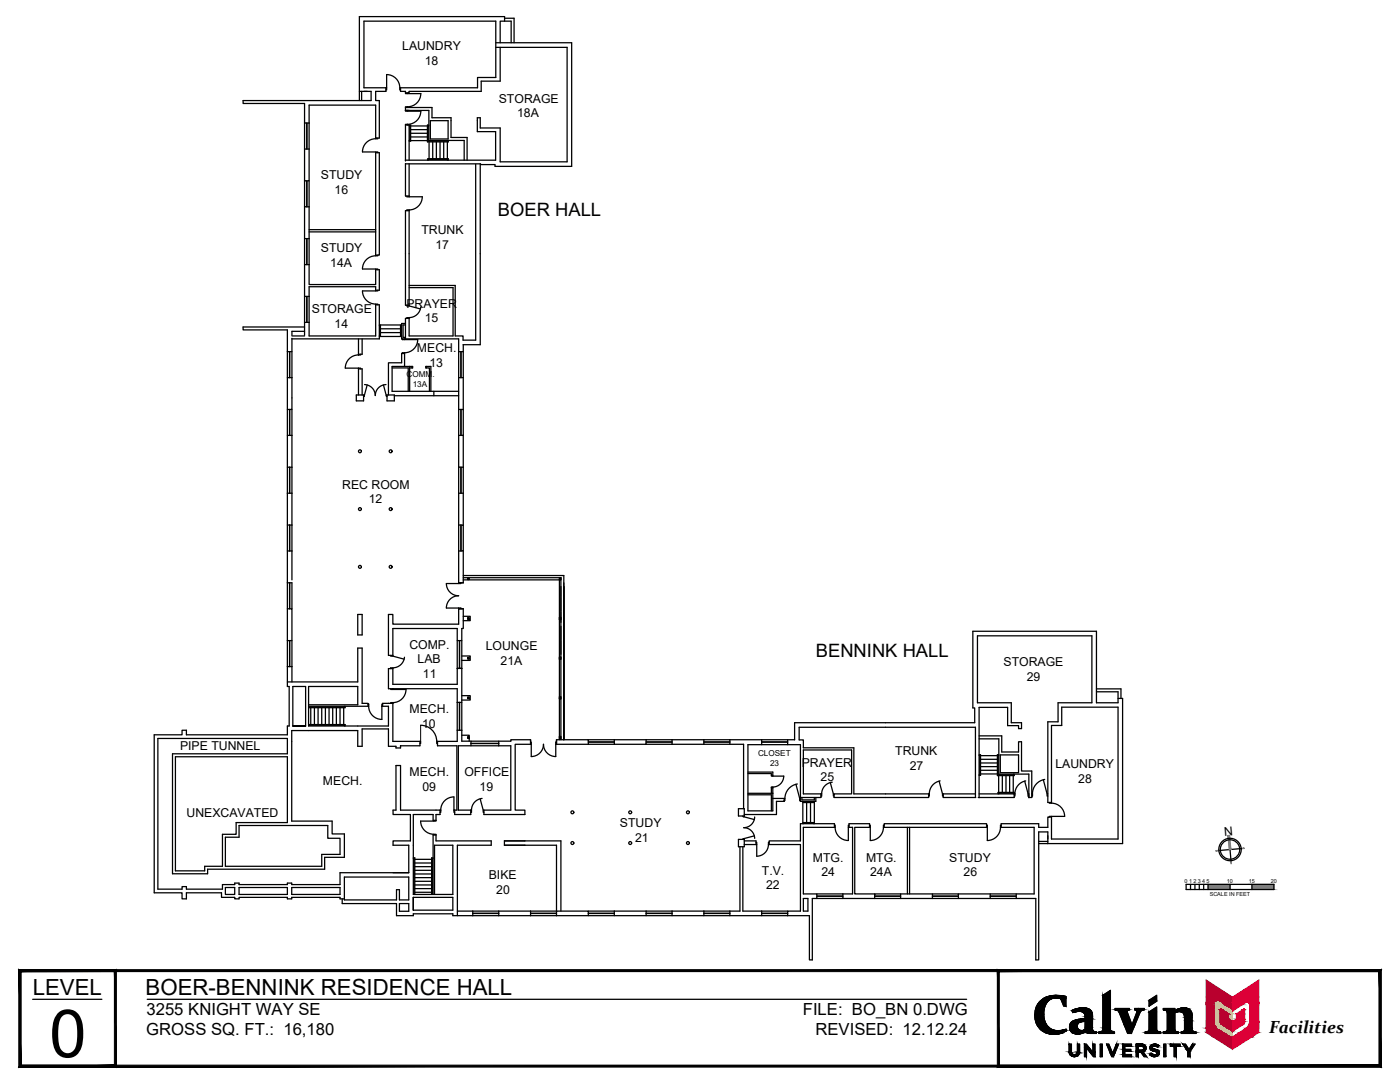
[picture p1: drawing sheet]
<svg xmlns="http://www.w3.org/2000/svg" width="279mm" height="216mm" viewBox="0 0 279 216" stroke-linecap="round" stroke-linejoin="round" font-family="sans-serif">
<defs><g id="words">
<text font-size="13.3" x="9.9" y="211">0</text>
<g font-size="4.4">
<text x="6.5" y="198.5">LEVEL</text>
<text x="29.1" y="198.5">BOER-BENNINK RESIDENCE HALL</text>
</g>
<g font-size="3.7">
<text x="99.4" y="43">BOER HALL</text>
<text x="162.8" y="131">BENNINK HALL</text>
</g>
<text font-size="3.5" x="253.3" y="206.2">Facilities</text>
<g font-size="3.3">
<text x="29.2" y="202.5">3255 KNIGHT WAY SE</text>
<text x="160.2" y="202.5">FILE: BO_BN 0.DWG</text>
<text x="29.2" y="206.6">GROSS SQ. FT.: 16,180</text>
<text x="162.8" y="206.6">REVISED: 12.12.24</text>
</g>
<g font-size="2.4">
<text x="80.3" y="10">LAUNDRY</text>
<text x="84.8" y="13">18</text>
<text x="99.5" y="20.5">STORAGE</text>
<text x="103.2" y="23.4">18A</text>
<text x="64" y="35.7">STUDY</text>
<text x="66.8" y="38.7">16</text>
<text x="84.1" y="46.7">TRUNK</text>
<text x="64" y="50.3">STUDY</text>
<text x="65.9" y="53.2">14A</text>
<text x="86.9" y="49.7">17</text>
<text x="62.3" y="62.5">STORAGE</text>
<text x="66.8" y="65.4">14</text>
<text x="81.1" y="61.4">PRAYER</text>
<text x="84.8" y="64.3">15</text>
<text x="83.2" y="70.2">MECH.</text>
<text x="85.7" y="73.2">13</text>
<text x="68.3" y="97.5">REC ROOM</text>
<text x="73.6" y="100.4">12</text>
<text x="81.7" y="129.4">COMP.</text>
<text x="96.9" y="129.8">LOUNGE</text>
<text x="83.3" y="132.3">LAB</text>
<text x="84.4" y="135.2">11</text>
<text x="99.9" y="132.7">21A</text>
<text x="200.3" y="133">STORAGE</text>
<text x="204.9" y="135.9">29</text>
<text x="81.7" y="142.2">MECH.</text>
<text x="35.9" y="149.7">PIPE TUNNEL</text>
<text x="84.2" y="145.2">10</text>
<text x="81.7" y="154.9">MECH.</text>
<text x="92.7" y="154.9">OFFICE</text>
<text x="160" y="153">PRAYER</text>
<text x="163.8" y="155.9">25</text>
<text x="178.7" y="150.7">TRUNK</text>
<text x="181.6" y="153.6">27</text>
<text x="210.6" y="153.3">LAUNDRY</text>
<text x="64.5" y="156.7">MECH.</text>
<text x="84.3" y="157.8">09</text>
<text x="95.7" y="157.8">19</text>
<text x="215.2" y="156.3">28</text>
<text x="37.2" y="163.1">UNEXCAVATED</text>
<text x="123.7" y="165.1">STUDY</text>
<text x="126.8" y="168">21</text>
<text x="244.4" y="166.8" transform="rotate(-5 244.4 166.8)">N</text>
<text x="162.2" y="171.9">MTG.</text>
<text x="172.8" y="171.9">MTG.</text>
<text x="189.5" y="171.9">STUDY</text>
<text x="97.5" y="175.4">BIKE</text>
<text x="99" y="178.3">20</text>
<text x="152.1" y="174.5">T.V.</text>
<text x="152.9" y="177.4">22</text>
<text x="163.9" y="174.9">24</text>
<text x="173.7" y="174.9">24A</text>
<text x="192.3" y="174.9">26</text>
</g>
<g font-size="1.6">
<text x="81.1" y="75.3">COMM.</text>
<text x="82.4" y="77.3">13A</text>
<text x="151.3" y="150.8">CLOSET</text>
<text x="153.7" y="152.8">23</text>
</g>
<g font-size="1.1">
<text x="236.4" y="176.3">0</text>
<text x="237.3" y="176.3">1</text>
<text x="238.2" y="176.3">2</text>
<text x="239" y="176.3">3</text>
<text x="239.9" y="176.3">4</text>
<text x="240.8" y="176.3">5</text>
<text x="241.4" y="178.9">SCALE IN FEET</text>
<text x="244.8" y="176.3">10</text>
<text x="249.2" y="176.3">15</text>
<text x="253.6" y="176.3">20</text>
</g>
</g></defs>
<!-- layer: 0 -->
<g fill="none" stroke="#000" stroke-width=".25">
<path d="M236.7 176.5h17.5v1h-17.5zM237.6 176.5v1M238.5 176.5v1M239.3 176.5v1M240.2 176.5v1M241.1 176.5v1M245.5 169.5l.2 2.2M245.5 176.5v1M247.7 169.3l-4.5 .4M249.9 176.5v1"/>
<circle cx="245.5" cy="169.5" r="2.24"/>
<circle cx="245.5" cy="169.5" r="1.94"/>
</g>
<g fill="#808080" stroke="#808080" stroke-width=".2">
<path d="M245 166.7l.3 2.8h.4zM245 166.7h.4l.3 2.8z"/>
<path d="M247.7 169.3l.6-.1zM247.7 169.4l.6-.2z"/>
<path d="M245.6 171.7l.2 .6zM245.6 171.7l.2 .6z"/>
<path d="M242.7 169.8l.5-.1zM242.7 169.7h.5z"/>
<path d="M249.9 176.5l4.3 1v-1zM249.9 176.5l4.3 1h-4.3z"/>
<path d="M241.1 176.5l4.4 1v-1zM241.1 176.5l4.4 1h-4.4z"/>
</g>
<!-- layer: A-WALL-FULL -->
<g fill="none" stroke="#000" stroke-width=".25">
<path d="M72.2 18.2v1.9M72.6 18.2h.7M77 17.5v.7h-2v1.9h.7v7.4h-.7v-6.5h-13.3v8.7M77 17.5h-4.4v-13.3h26.3v11.3h-3.6v2h-15.4M77 17.5h.2v.4h-.2M77.2 14.9a2.63 2.63 0 0 1 2.6 2.6M77.2 14.9v2.6M79.9 17.5h-.1v.4h.1M80.9 18.5v.2h.5v-.2M98.9 8.5h15.2v24.7h-15.3v-.4h-2.9M98.9 9.5h14.3v22.8h-13.4v-6.8h-4v-2h-.5v2.8h3.6v5.7h-18M99.8 8.5v-4.3h2.2v4.3"/>
<path d="M99.8 9.5v6.7h-3.8v2h-14.3v.3h-.8v-.3h-1v-.7M100.7 4.2v-.9h-29v14.9M100.7 3.6h1.9v4.9M60.8 36.1v5.2h.9M60.8 29.7v6.4h.9v-6.4M60.8 24.6v5.1M60.8 29.7h.9M61.2 24.6v5.1M61.2 36.1v5.2M61.3 24.6v5.1M61.3 36.1v5.2M61.7 36.1v16.7"/>
<path d="M71.7 20.1v-1.9h2.4v1.9h-25.6v.5h12.3v4h.9M75 27.7a2.63 2.63 0 0 0-2.7 2.6h2.7M75 30.5h.7v20.4h-.7M75 30.5v-.2h.4v.2M75 27.5v.2h.4v-.2M75 30.5v20.4M80.9 22h4.7v6h7v4M80.9 21.5v.5h.8M80.9 22v.2h.5v-.2M80.9 25h1v3.2h-.2M80.9 21.5h5.3v2h3.8v3.9h3.2v4.6M80.9 25v7.1"/>
<path d="M80.9 32.6v6.5h.8M80.9 32.7h15M81.2 39.1v.2h3.1a2.63 2.63 0 0 1-2.7 2.6M81.4 21.3h-.5v.2M81.4 24.8h-.5v.2M81.7 25.1h.1v2.9h-.1M81.7 25v7M81.7 32.7v6.6M81.9 28.1h3.4M81.9 26.6h3.4M81.9 25.1h3.4M81.9 25.9h3.4"/>
<path d="M81.9 27.3h3.4M85.3 32v-.3h4.2v.3M85.5 32v-.2h3.8v.2M85.6 25.1h-.2v3.1h3.9v-.2M85.6 25h-.3v3.3h4.2v-.3M85.6 28.3v3.4M85.9 24.1h3.5v3.6h-3.5zM86.4 28.3v3.4M87.1 28.3v3.4M87.8 28.3v3.4M88.6 28.3v3.4M89.3 28.3v3.4"/>
<path d="M94.9 32.8v35.1h-2.5v-.9h-1.6v-10h-9.1M95.8 32.7v36.1h-3.4M60.8 52.8v6.4h.9M60.8 47.6v5.2h.9M60.8 41.3v6.3M60.8 59.2v5.1M60.8 47.6h.9M61.2 47.6v5.2M61.2 59.2v5.1M61.3 47.6v5.2M61.3 59.2v5.1M61.7 52.8v4h13.3v-3"/>
<path d="M61.7 46.3h13.3M61.7 45.8h13.3M75 51a2.63 2.63 0 0 0-2.7 2.7h2.7M75 57.9v.1h.4v-.1M75 58h-2.7a2.63 2.63 0 0 0 2.7 2.7M75 53.8v-.1h.4v.1M75 50.9v.1h.4v-.1M75 57.9v-.7h-13.3v9.8h13.3v-6.2M75 53.8h.7v4.1h-.7M81.2 42v-.1h.5v19.1M81.7 57.4h8.7v9.6h-8.7v-3.6h-.5v.1M81.7 42h-.8v18.9h.8"/>
<path d="M57.4 70.2v5.2h.9M57.4 75.4v6.3M57.8 70.2v5.2M58.3 70.2v11.5h-.9v5.2h.9M58.3 67.5v2.7h-.9M58.3 67h2.5M60.8 65.2h-12.3v.6h8.9v4.4M60.8 66.1h-2.5v.8M61.7 64.3h-.9v2.6M71.5 67.6v3.2h.5v-.1M71.5 73.5v5.3M72 73.6v-.1h-.5v.1h.8v5.2"/>
<path d="M72.3 67.6v3.1h-.8M72.6 78.8v1.2h-1.5v-1.2h1.6v.3h-.1M72.8 76.7a2.19 2.19 0 0 1 2.1 2.2 2.2 2.2 0 0 1 2.1-2.2M73.3 76.8l-.6 2.1M75 60.8v-.1h.4v.1M75 60.8h.7v6.8h-17.4M75.7 64.8h4.5M75.7 67.1h4.5M75.7 65v2M75.9 65.6h4M75.9 66.4h4M75.9 64.8v2.3"/>
<path d="M76.5 76.8l.6 2.1M77.2 78.8v1.2h1.5v-1.2h-1.6v.2l.1 .1M78.3 73.4h3.2v4.7M78.7 79h12.8M79.9 64.8v2.3M80.2 65v2M80.3 67.6v.2h3.1a2.63 2.63 0 0 1-2.7 2.6M80.7 70.4v.1h-.5v1.9h-2.7v6.4M80.7 67.6v.2M80.7 70.5v2.6M80.7 70.4h-.4v.1M80.9 64.5h-.7v3.1h11.3v19.3"/>
<path d="M80.9 64.8h-.5v2.5h.5M81.2 60.9v.1h.5M81.7 63.5h-.8v4.1M81.7 61l2.2 .6M81.8 73.1v5M81.8 73.4h.4M82.2 73.1h.1v.3h-.1zM82.2 73.1h-3.9v5h13.2M84 61.3a2.33 2.33 0 0 1-2.4 2.1M85 73.1h.1v.3h-.1zM85.1 73.4h.6v4.7M85.1 73.1h.9v5"/>
<path d="M86.6 78.1v.9M91.5 70.2h1M92 70.2v5.2M92.5 68.8v6.6h-1M92.5 75.4v6.3M57.4 86.9v6.3h.9M57.4 93.2v11.6M57.4 98.4h.9M57.8 81.7v5.2M57.8 93.2v5.2M58.3 81.7v34M91.5 86.9v6.3h1"/>
<path d="M91.5 81.7h1v5.2h-1M91.5 93.2v23.1M91.5 98.4h1M92 81.7v5.2M92 93.2v5.2M92.5 86.9v17.9M57.4 116.3v11.5M57.4 116.3h.9v5.2M57.4 109.9v6.4M57.8 104.8v5.1M57.8 116.3v5.2M58.3 104.8h-.9v5.1h.9"/>
<path d="M89.1 116.4a2.43 2.43 0 0 0 2.4 2.5 2.45 2.45 0 0 0-2.4 2.4M89.1 116.4h2.4M91.5 104.8h1v5.1h-1M91.5 116.3v.1h.5v-.1M92 104.8v5.1M92.5 114.8h20v32.8v-30.6M92.5 109.9v6.4h-1M92.5 115.3h19.4v32.3M92.5 115.7h19.1M93.3 115.3h.3v.3h-.3zM93.3 115.4h.3v.2h-.3zM111.6 115.3h.3v.4h-.3z"/>
<path d="M111.6 115.7v31.9M111.7 115.3h.2v.4h-.2zM112.5 116.3v31.3M57.4 127.8v9.2h.3v7.9h-.3v1.7h-20.2v-.9h-.9v.9h-5.5v31.5h5.5v1.3h.9v-1.3h7v1h2.6v.3h.9v-.3h9.7v.3h.8v-.3h9.7v.3h.8M57.4 136.1h14v-6.8h.9v11h1.1v.6h.2v-.4h-.2M57.4 121.5h.9v6.3h-.9M57.4 133h.9M57.8 127.8v5.2M58.3 127.8v8.3M71.4 122.6h.9v4.1h-.9zM78 133.4v-.1h.4v.1M78 130.8v.1h.4v-.1"/>
<path d="M78 137.4v.2h.4v-.2v.2M78.4 133.4h-.9v4h13.7v10.5h-3.9M78.4 130.9l2.3 .6M80.7 131.1a2.33 2.33 0 0 1-2.3 2.2M89.1 121.3h2.9v.2M91.2 127.8v5.6h1h-1v3.1h-12.8v-3.1M91.5 121.3v.2h1M91.7 127.8v5.6M92.2 127.8v17.9M92.2 138.8h1.6v.9h-1.6M92.2 130.9h1.6v.9h-1.6M92.5 121.5h-1v3h-13.1v-1.9h-.9v8.2h.9"/>
<path d="M92.5 121.5v3.9h-.3v2.4h-1v-2.4h-12.8v5.4M92.5 123h1.3v.8h-1.3M93.3 139.1h.3v.3h-.3zM93.3 131.2h.3v.3h-.3zM93.3 123.3h.3v.3h-.3zM93.3 123.3h.3v.2h-.3zM111.6 131.1h.3v.5h-.3zM111.6 123.2h.3v.4h-.3zM111.6 139h.3v.5h-.3zM111.7 131.1h.2v.4h-.2zM111.7 123.2h.2v.4h-.2zM111.7 139h.2v.4h-.2z"/>
<path d="M218.8 138h4.3v2.2h-4.3v-14.2h-24.6v15.3h.3v2.9h-35.9v3.4M218.8 137.5h4.9v1.9M223.1 139.4h.9v28.9h-16.7M35 151h22.4v13.1h-10.3v2.4h-2.7v6.4h-3.5v.9h-5.9zM58.4 144.9h2.6h-2.6M58.4 144.9v-7.9h2.6v7.9M61.6 144.7h7.1v.2M61.6 140.6h9.8v-3.6h-9.8v7.9h15.9v-4h-1.3M61.6 140.9h11.8M61.6 144.6h7.3v.3M62 141.2v3.4M62.7 141.2v3.4"/>
<path d="M63.5 141.2v3.4M64.2 141.2v3.4M64.9 141.2v3.4M65.7 141.2v3.4M66.4 141.2v3.4M67.1 141.2v3.4M67.9 141.2v3.4M68.6 141.2v3.4M68.7 140.9v.2h-7.1M68.9 140.9v.3h-7.3M73.6 140.9a2.63 2.63 0 0 0 2.6 2.7v-2.7M76.4 140.5h-.2v.4"/>
<path d="M78 140.3v-.1h.4v7.7h5.4M78.4 140.3h-2v.6M83.8 147.9v.9h-3.9v.4h-.9v-.3h-1.5v-3.5h-5.2v3.5h-.9v-3.1h-13.2v18h8.1v2.6h2.4v4.7h-3.9v2.3h-23.4v.9h-7v-23.9h23v-3h-25.9v30h4.8v-.5h.9v.5h7.2v-.9h2.4v-.3h.9v.3h9.7v-.3h.8v.3h9.7v-2.4h13.7v-5.4h-3.2v-.9h3.5v-5.3h-3.5v-.9h.6v-8.9h.9v8.9h8.1a2.61 2.61 0 0 1 2.6-2.6v2.6h.6v-12.8h-3.9v-.9M83.8 147.9h.1v.5h-.1M83.9 144.7a3.2 3.2 0 0 1 3.3 3.2M87.3 147.9h-.1v.5h.1M91.2 145.7h1M91.2 140.2h1M91.7 140.2v5.5M92.2 146.7h1.4v1.2M92.2 145.7v2.2h1.8M93.3 147h.3v.3h-.3z"/>
<path d="M94 148.8v-.9h5.5v.9M94 148.3h5.5M94 148.4h5.5M95.8 159.4l.6 2.2M96.2 159.3a2.33 2.33 0 0 0-2.1 2.3M99.5 147.9h2.4v-.3h4v.9M105.9 148.5h-3.1v13.1h2v.9h-8.2v-.9M105.9 148.1h.1v.4h-.1M105.9 147.6v.9M110.9 148.5h11.7M111.1 147.6v.9v-.9h6.3v.9M111.1 148.1h-.2v2.9a2.43 2.43 0 0 1-2.4-2.5 2.45 2.45 0 0 1-2.5 2.5v-2.5"/>
<path d="M111.6 147.4v-.5h.3v.5M111.7 147h.2v.4h-.2zM117.4 147.6h41.2M117.4 148h5.2M117.4 148.1h5.2M122.6 147.6v.9h6.3v-.9M128.9 148.5h19.5v12.9M128.9 148h5.2M128.9 148.1h5.2M134.1 147.6v.9M140.5 148h5.2M140.5 148.1h5.2"/>
<path d="M140.5 147.6v.9M145.7 147.6v.9M149.3 154.1h4.9v.8M149.3 154.4h4.6v.3M149.3 158.6h4.6v3.2M149.3 158.3h4.9M152 148h5.2M152 148.1h5.2M152 147.6v1M153.9 157.2h.3M154.2 154.9h2.2a2.19 2.19 0 0 1-2.2 2.1M154.2 154.7h-.3v.2h.3"/>
<path d="M154.2 157.1v4.7h-4.9v-13.2h10.4v11.3h3.1v-.8M154.2 159.3h2.3M154.2 157.1h-.3v1.2M156.5 159.8h.1v-.5h-.1v.6h-1.5v2.6h-6.5M157.2 147.6v1M158.8 156.5l.8 2.8M159.1 156.4a2.95 2.95 0 0 0-2.5 2.9M159.7 159.3h-.1v.5h.1M160 159.1v.5h2.5v-.5M160.2 159.9v4.5M160.4 159.9h2M162.5 159.9v4.5"/>
<path d="M163.8 158.4v.7h-4.1M164 158.4h-3.7v-8.8h9.7v8.8h-3.5v.7h18.8v-.7M164 158.4v.4h-.2M165.7 156.1l.6 2.3M166.1 156.1a2.33 2.33 0 0 0-2.1 2.3M166.5 158.4h-.2v.4h.2M185.3 158.4h-14.9v-9.2h-10.1v-1.6h-.8v-2.5h35.2v14M185.3 158.4h.2M185.5 158.4v.4h-.2M187.4 155.9l.7 2.5M187.6 155.8a2.63 2.63 0 0 0-2.1 2.6M188.2 158.4h-.1v.4h.1"/>
<path d="M188.2 158.4h6.5M188.2 158.4v.7h6.5M195.4 158.4h7.2M195.4 146.8h4.5v3.3h3.4v-2.1h.6v5.8h2v5.3h-.6M195.4 159.2v-18.1h5.7v3.7h2.2v.6h.6v-1.2h-2.1v-4h-6.7v-13.3h22.8v13.3h-6.7v3.8h-2.1v16.1h.7M195.4 147.4h3.9v7.1h6v4.7M195.4 150.7h.1v3.9h-.1M195.4 150.6h.3v4.1h-.3M195.7 154.4h3.4M195.7 151.5h3.4M195.7 150.8h3.4M195.7 153.7h3.4"/>
<path d="M195.7 153h3.4M195.7 152.2h3.4M199.2 158.4v-.3h3.2v1h-7.2M199.3 154.8v3.3M199.3 150.6h-.2v4.2h3.3v-.3M199.3 150.7h-.1v3.9h3.1v-.1M199.3 158.4v-.1h3v.1M199.6 150.6h3.7v3.6h-3.7zM200 154.8v3.3M200.8 154.8v3.3M201.5 154.8v3.3M202.2 154.8v3.3"/>
<path d="M202.6 158.4v.4h-.2M204.5 155.9l.7 2.5M204.7 155.8a2.63 2.63 0 0 0-2.2 2.6M205.2 158.4v.4h.1M205.2 158.4h.1M205.9 158.4h.2M206.1 158.4v.4h-.2M208.2 155.6l.8 2.8h.1M208.5 155.5a2.92 2.92 0 0 0-2.5 2.9M209 158.4v.4h.1M45 177.1h1.8v1.4h-1.8zM45 167.1h2.7v-2.4h17.7v2.6h2.5v3.2h-3.7v2.4h-19.2z"/>
<path d="M47.7 177.1h9.7v1.4h-9.7zM58.2 177.1h9.7v1.4h-9.7zM68.3 179.4v.9h10.8v2.4h3.4v-.4h7.9v.4h20.7M68.7 175h12.9v4.6h-1.9v-2.1h-.6v2.1h-10.4zM82.5 171.3h.1v7.2M82.5 179.1h7.9v2.5h-7.9M82.5 171.2h.3v7.3M82.8 172.2h3.3M82.8 171.5h3.3M82.8 172.9h3.3M82.8 173.7h3.3M82.8 174.4h3.3"/>
<path d="M82.8 175.1h3.3M82.8 175.9h3.3M82.8 176.6h3.3M82.8 177.3h3.3M82.8 178h3.3M86.4 171.2h-.3v7.3M86.4 171.3h-.1v7.2M86.6 163.7v.1h.4v-.1M86.6 163.8h-2.7a2.63 2.63 0 0 0 2.7 2.7M86.6 166.6v-.1h.4v.1M87 163.7h-.6v-1.2h-3.9v16h7.9v-9.8h-3.7v9.8M87 166.6v1.2h11v.9h-6.7v14"/>
<path d="M87 166.6h-.6v11.9M87.8 161.6h.2v.5h-.2zM87.8 162.1v.4h-.8v1.2M93.9 161.6h.2v.5h-.2M93.9 161.6v.9h-3.2v-.9h-.1v.5h.1M93.9 161.6h-2.4v-12.8h10.4v12.8h-5.3M96.6 161.6h-.2v.5h.2M147.4 161.4h1.1v1.4h-1.1zM147.7 169v12.8h-30.3M148.3 167.5l.1-.2 .1 .1v1.6h-1.1v-1.5h1.1M148.3 162.8l.1 .2 .1-.2M148.3 169v12.8h8.9"/>
<path d="M148.4 163l2.1 .5M148.5 167.8h2.4v.7M148.5 168.5h2.5M150.5 166.8l-2.1 .5M150.6 163a2.19 2.19 0 0 1-2.2 2.2 2.19 2.19 0 0 1 2.2 2.1M150.9 168.1h.1v2.7a2.33 2.33 0 0 0 2.4-2.3M153.5 168.1h-.1v.4h.1M160.2 164.1h2.3M160.2 160.1h2.3M160.3 179.3h.9v2.5h-.9zM160.4 164.4h2M161 160.1v4"/>
<path d="M161.8 160.1v4M163 179.3h5.2M163 178.8h5.2M166.5 165.1h-6.2v13.3h2.7v.9h-.9v12.2h-.6v-8.8h-4.3M166.5 165.1v-.7h-6.8v3.4h-6.2v.7h6.2v13.3h-2.5v.9M166.5 164.6h.2v.5h-.2M166.7 165.1a2.63 2.63 0 0 0 2.6 2.6v-2.6M168.2 178.4v.9h6.4M169.4 164.6h-.1v.5h.1M169.4 165.1h.7v13.3h-7.1M169.4 165.1v-.7h4.1v.7M173.5 165.1h-2.9v13.3h4"/>
<path d="M173.5 164.6h.2v.5h-.2M174.6 179.3v-.9h5.1v.9M174.6 179.3h28.2M174.6 178.8h5.1M176.3 165.1a2.63 2.63 0 0 1-2.6 2.6v-2.6M176.5 165.1v-.7h20.4v.7M176.5 164.6h-.2v.5h.2M176.5 165.1h20.4M179.7 178.4h6.4M181.1 165.1v13.3M181.5 165.1v13.3M186.1 179.3v-.9h5.2v.9"/>
<path d="M186.1 178.8h5.2M196.9 164.6h.1v.5h-.1M197.6 178.8h5.2M197.6 178.4v.9M199.7 165.1a2.63 2.63 0 0 1-2.7 2.6v-2.6M199.8 164.6h-.1v.5h.1M199.8 165.1h6.6v13.3h-15.1M207.3 167.9h1.8M209.1 168.3v-2.3h-1.8v25.5h-.6v-12.2h-3.9v-.9M209.4 163v-.1h.4v.1M209.4 160.1v.2h.4v-.2M209.8 160.3a2.63 2.63 0 0 1 2.7 2.6h-2.7"/>
<path d="M209.8 163h-.7v2.1h-1.8v-.7h-7.5v.7M209.8 160.1v-15.3h2.1v-3.7h11.2v26.3h-13.3v-4.4M79.7 180.3h1.9v1.5h-1.9zM82.5 181.6v-2.5v2.5M91.3 181.8h19.8v-13.1h-10.4v-.9h11.2v14M94.4 182.2h5.1M94.4 181.8v.9M99.5 181.8v.9M105.9 182.2h5.2M105.9 181.8v.9M111.1 182.7h11.5M111.1 182.7v-.9h6.3v.9"/>
<path d="M117.4 182.2h5.2M122.6 181.8v.9h6.3v-.9M128.9 182.7h5.2M128.9 182.2h5.2M134.1 181.8v.9h6.4M140.5 181.8v.9h5.2v-.9M140.5 182.2h5.2M145.7 182.7h6.3M152 181.8v.9h5.2M152 182.2h5.2"/>
<circle cx="71.8" cy="90" r=".29"/>
<circle cx="78" cy="90" r=".29"/>
<circle cx="71.8" cy="101.6" r=".29"/>
<circle cx="71.8" cy="113.1" r=".29"/>
<circle cx="78" cy="101.6" r=".29"/>
<circle cx="78" cy="113.1" r=".29"/>
<circle cx="114.2" cy="162.1" r=".29"/>
<circle cx="114.2" cy="168.2" r=".29"/>
<circle cx="125.8" cy="162.1" r=".29"/>
<circle cx="125.8" cy="168.2" r=".29"/>
<circle cx="137.3" cy="168.2" r=".29"/>
<circle cx="137.3" cy="162.1" r=".29"/>
</g>
<!-- layer: I-FLOR-IDEN -->
<path d="M83.9 144.7v3.2" fill="none" stroke="#000" stroke-width=".2"/>
<!-- layer: A-TITLE -->
<path d="M81.4 18.7h2.6a2.63 2.63 0 0 1-2.7 2.6M81.4 21.3v.2M81.4 24.8v.2M81.4 22.2h2.6M84 22.2a2.63 2.63 0 0 1-2.7 2.6M71.5 70.7v.1a2.63 2.63 0 0 0-2.6 2.7h2.6M78.4 137.6h2.6a2.63 2.63 0 0 1-2.6 2.6v.1" fill="none" stroke="#000" stroke-width=".25"/>
<!-- layer: A-TITL -->
<g fill="#000" stroke="#000" stroke-width=".2">
<path d="M210.5 198.6h.3zM220.1 198.6l1.5-1v1zM229.3 199.6h1.5v.2zM229.3 199.6l1.5-1v1zM210 206.4h.8zM212.5 205.5h.3zM214.1 202h.2zM214.2 210.8h.5zM214.8 210.4h.5zM214.9 206.3h.5zM216 201.9h1.9zM216 201.1h.4z"/>
<path d="M216.7 206h2.1zM220 205.7h1.7zM220.1 205.6h1.5zM229.2 205.8h1.7zM229.2 205.7h1.7zM230.3 208.4h.4zM230.8 210h.5zM229.3 201.9l1.5-1v1zM234.5 201.7h3.1zM236.2 201.1h.3z"/>
<path d="M207.5 199.9l1.5 .1 .1-.1zM207.5 199.9l1.5 .1h-1.6z"/>
<path d="M207.6 199.8h1.5zM207.5 199.9h1.6z"/>
<path d="M207.7 199.7l1.4 .1 .2-.1zM207.7 199.7l1.4 .1h-1.5z"/>
<path d="M207.8 199.6h1.5zM207.7 199.7h1.6z"/>
<path d="M208 199.5l1.3 .1 .2-.1zM207.8 199.6l.2-.1 1.3 .1z"/>
<path d="M208 199.4h1.6zM208 199.5h1.5z"/>
<path d="M208.1 199.3h1.7zM208 199.4h1.6z"/>
<path d="M208.3 199.2l1.5 .1 .2-.1zM208.1 199.3l.2-.1 1.5 .1z"/>
<path d="M208.3 199.2h1.8zM208.3 199.2h1.7z"/>
<path d="M208.4 199.2h1.9zM208.3 199.2h1.8z"/>
<path d="M208.5 199.1h2zM208.4 199.2h1.9z"/>
<path d="M208.5 199.1h2.3zM208.5 199.1h2.3z"/>
<path d="M208.5 199.1h2.3zM208.5 199.1h2z"/>
<path d="M210.8 199.1h1.9zM210.8 199.1h1.9z"/>
<path d="M210.5 198.6h.8zM210.2 198.6h1.1z"/>
<path d="M210.2 198.6h1.1zM210.2 198.6h1.1z"/>
<path d="M210.2 198.6l1.5 .1zM210 198.7h1.7z"/>
<path d="M210 198.7h1.8zM209.9 198.7h1.9z"/>
<path d="M209.9 198.7h2.3zM209.6 198.7h2.6z"/>
<path d="M209.6 198.7l2.8 .1zM209.5 198.8h2.9z"/>
<path d="M209.5 198.8h3.2zM209.2 198.8h3.5z"/>
<path d="M209.2 198.8l3.5 .1zM209.1 198.9h3.6z"/>
<path d="M209.1 198.9h3.6zM209.1 198.9h3.6z"/>
<path d="M209.1 198.9l3.6 .1zM208.8 199h3.9z"/>
<path d="M208.8 199l3.9 .1v-.1zM208.6 199.1l.2-.1 3.9 .1z"/>
<path d="M208.6 199.1h4.1zM208.5 199.1h4.2z"/>
<path d="M210.8 199.1l1.9 .1zM210.8 199.1l1.9 .1z"/>
<path d="M211.1 199.2h1.6zM211.1 199.2h1.6z"/>
<path d="M211.4 199.2l1.3 .1zM211.4 199.2l1.3 .1z"/>
<path d="M211.7 199.3l1 1.5v-1.5zM211.7 199.3l1 1.5h-.4z"/>
<path d="M220.1 198.6l1.5 6.3v-6.3zM220.1 198.6l1.5 6.3h-1.5z"/>
<path d="M229.3 199.6v.2h1.5zM229.3 199.8h1.5l-1.5 1z"/>
<path d="M3.8 212.9l271.4-.4h-271zM3.8 212.9l271.4-.4 .4 .4zM275.2 193.9v18.6l.4 .4zM275.2 193.9l.4-.4v19.4zM4.2 193.9h271l.4-.4zM3.8 193.5h271.8l-271.4 .4zM3.8 193.5l.4 19v-18.6zM3.8 193.5l.4 19-.4 .4z"/>
<path d="M3.8 212.9l19-.4h-18.6zM3.8 212.9l19-.4 .4 .4zM22.8 193.9v18.6l.4 .4zM22.8 193.9l.4-.4v19.4zM4.2 193.9h18.6l.4-.4zM3.8 193.5h19.4l-19 .4zM3.8 193.5l.4 19v-18.6zM3.8 193.5l.4 19-.4 .4z"/>
<path d="M199.4 212.5l-.4 .4 76.2-.4zM199 212.9l76.2-.4 .4 .4zM275.2 193.9v18.6l.4 .4zM275.2 193.9l.4-.4v19.4zM199.4 193.9h75.8l.4-.4zM199 193.5h76.6l-76.2 .4zM199 193.5l.4 19v-18.6zM199 193.5l.4 19-.4 .4z"/>
<path d="M206.6 201.9l1.7 .2v-.2zM206.6 201.9l1.7 .2h-1.7z"/>
<path d="M206.6 202.1l1.7 .2v-.2zM206.6 202.1l1.7 .2h-1.8z"/>
<path d="M206.5 202.3l1.8 .2v-.2zM206.5 202.3l1.8 .2h-1.8z"/>
<path d="M206.5 202.5l1.8 .1v-.1zM206.5 202.5l1.8 .1h-1.8z"/>
<path d="M206.5 202.6l1.8 .3v-.3zM206.5 202.6l1.8 .3h-1.8z"/>
<path d="M206.5 202.9l1.9 .1-.1-.1zM206.5 202.9l1.9 .1h-1.9z"/>
<path d="M206.6 201.7l1.7 .2v-.2zM206.6 201.7l1.7 .2h-1.7z"/>
<path d="M206.5 203l1.9 .2v-.2zM206.5 203l1.9 .2h-1.8z"/>
<path d="M206.6 201.5l1.7 .2 .1-.2zM206.6 201.5l1.7 .2h-1.7z"/>
<path d="M206.7 201.4h1.7zM206.7 201.4l1.7 .1z"/>
<path d="M206.6 203.2l1.8 .2v-.2zM206.6 203.2l1.8 .2h-1.8z"/>
<path d="M206.6 203.4l1.9 .2-.1-.2zM206.6 203.4l1.9 .2h-1.8z"/>
<path d="M206.7 201.2l1.7 .2v-.2zM206.7 201.2l1.7 .2h-1.7z"/>
<path d="M206.8 201.1h1.6zM206.8 201.1l1.6 .1z"/>
<path d="M206.7 203.6l1.8 .2v-.2zM206.7 203.6l1.8 .2h-1.8z"/>
<path d="M206.8 200.9l1.6 .2 .1-.2zM206.8 200.9l1.6 .2h-1.6z"/>
<path d="M206.7 203.8l1.9 .1-.1-.1zM206.7 203.8l1.9 .1h-1.9z"/>
<path d="M206.9 200.8l1.6 .1v-.1zM206.9 200.8l1.6 .1h-1.7z"/>
<path d="M206.7 203.9l2 .2-.1-.2zM206.7 203.9l2 .2h-1.9z"/>
<path d="M207 200.6l1.5 .2 .1-.2zM207 200.6l1.5 .2h-1.6z"/>
<path d="M207 200.5h1.7zM207 200.5l1.6 .1z"/>
<path d="M206.8 204.1l1.9 .1zM206.8 204.1l1.9 .1z"/>
<path d="M206.8 204.2l2 .1-.1-.1zM206.8 204.2l2 .1h-1.9z"/>
<path d="M207.2 200.3l1.5 .2 .1-.2zM207.2 200.3l1.5 .2h-1.7z"/>
<path d="M206.9 204.3l2 .2-.1-.2zM206.9 204.3l2 .2h-1.9z"/>
<path d="M207.2 200.3h1.6zM207.2 200.3h1.6z"/>
<path d="M207 204.5l1.9 .1zM207 204.5l1.9 .1z"/>
<path d="M207 204.6l2.1 .2-.2-.2zM207 204.6l2.1 .2h-2z"/>
<path d="M207.3 200.1l1.5 .2 .1-.2zM207.3 200.1l1.5 .2h-1.6z"/>
<path d="M207.4 200h1.6zM207.4 200l1.5 .1z"/>
<path d="M207.1 204.8h2zM207.1 204.8h2z"/>
<path d="M207.1 204.8l2.2 .2-.2-.2zM207.1 204.8l2.2 .2h-2z"/>
<path d="M207.3 205l2.1 .1zM207.3 205l2.1 .1z"/>
<path d="M207.4 205.1l2.1 .1zM207.4 205.1l2.1 .1z"/>
<path d="M207.4 205.2l2.4 .1-.3-.1zM207.4 205.2l2.4 .1h-2.2z"/>
<path d="M207.6 205.3h2.2zM207.6 205.3h2.2z"/>
<path d="M207.6 205.3l2.4 .2-.2-.2zM207.6 205.3l2.4 .2h-2.3z"/>
<path d="M210 206.4h.7zM210.1 206.4h.6z"/>
<path d="M207.7 205.5h2.6zM207.7 205.5h2.6z"/>
<path d="M207.8 205.5l2.6 .1zM207.8 205.5l2.6 .1z"/>
<path d="M207.9 205.6h2.7zM207.9 205.6h2.7z"/>
<path d="M207.9 205.6l3 .1zM207.9 205.6l3 .1z"/>
<path d="M208 205.7h3.2zM208 205.7h3.2z"/>
<path d="M209.8 206.3h1.3zM209.8 206.3l1 .1z"/>
<path d="M209.6 206.3h1.6zM209.6 206.3h1.5z"/>
<path d="M209.4 206.3h2zM209.4 206.3h1.8z"/>
<path d="M209.2 206.2h2.4zM209.2 206.2l2.2 .1z"/>
<path d="M209.1 206.2h2.6zM209.1 206.2h2.5z"/>
<path d="M208.8 206.1h3.1zM208.8 206.1l2.9 .1z"/>
<path d="M208.8 206.1h3.2zM208.8 206.1h3.1z"/>
<path d="M208.5 206l3.5 .1 .3-.1zM208.5 206l3.5 .1h-3.2z"/>
<path d="M208.2 205.8l4.1 .2 .3-.2zM208.2 205.8l4.1 .2h-3.8zM208.5 206h3.8zM208.5 206h3.8z"/>
<path d="M208.2 205.8h4.4zM208.2 205.8h4.4z"/>
<path d="M212.5 205.5h.3zM212.2 205.5h.6z"/>
<path d="M212.2 205.5l.6 .1zM212 205.6h.8z"/>
<path d="M212 205.6h.8zM211.6 205.6h1.2z"/>
<path d="M211.6 205.6l1.2 .1zM211.2 205.7h1.6z"/>
<path d="M211.2 205.7h1.6zM211.2 205.7h1.6z"/>
<path d="M208 205.7l4.6 .1 .2-.1zM208 205.7l4.6 .1h-4.4z"/>
<path d="M213.4 208.3l.4 1.6v-1.6zM213.4 208.3l.4 1.6h-.4z"/>
<path d="M213.4 209.9h.4zM213.4 209.9h.4z"/>
<path d="M213.4 209.9l.4 .1zM213.4 209.9l.4 .1z"/>
<path d="M213.4 210l.5 .1zM213.4 210l.5 .1z"/>
<path d="M213.4 210.1h.5zM213.4 210.1h.5z"/>
<path d="M213.4 210.1l.6 .1zM213.4 210.1l.6 .1z"/>
<path d="M213.5 210.2l.5 .1zM213.5 210.2l.5 .1z"/>
<path d="M213.5 210.3h.5zM213.5 210.3h.5z"/>
<path d="M213.5 210.3l.6 .1zM213.5 210.3l.6 .1z"/>
<path d="M213.5 210.4h.7zM213.5 210.4h.7z"/>
<path d="M214.2 210.8h.3zM214.3 210.8h.2z"/>
<path d="M213.6 210.4h.7zM213.6 210.4h.7z"/>
<path d="M213.6 210.4l.8 .1zM213.6 210.4l.8 .1z"/>
<path d="M213.6 210.5h.8zM213.6 210.5h.8z"/>
<path d="M214.1 202h.3zM214.1 202h.2z"/>
<path d="M214 201.9h.7zM214 201.9l.4 .1z"/>
<path d="M214.1 210.8h.6zM214.1 210.8h.6z"/>
<path d="M214 210.8h.9zM214 210.8h.7z"/>
<path d="M214.9 206.3h.4zM215 206.3h.3z"/>
<path d="M213.9 210.7h1zM213.9 210.7l1 .1z"/>
<path d="M213.5 204.7h1.5zM213.5 204.7h1.5z"/>
<path d="M213.5 204.7l1.5 .2v-.2zM213.5 204.7l1.5 .2h-1.5zM213.5 204.9h1.5zM213.5 204.9h1.5z"/>
<path d="M213.5 204.9l1.5 .2v-.2zM213.5 204.9l1.5 .2h-1.5z"/>
<path d="M215 210h.5zM215 210h.5z"/>
<path d="M213.5 204.5l1.5 .2v-.2zM213.5 204.5l1.5 .2h-1.5z"/>
<path d="M213.5 204.5h1.5zM213.5 204.5h1.5z"/>
<path d="M213.8 210.7h1.2zM213.8 210.7h1.1z"/>
<path d="M213.5 205.1h1.6zM213.5 205.1h1.6z"/>
<path d="M213.5 205.1l1.6 .1v-.1zM213.5 205.1l1.6 .1h-1.6z"/>
<path d="M214 201.8h1.1zM214 201.8l.7 .1z"/>
<path d="M213.6 204.4h1.5zM213.6 204.4h1.5z"/>
<path d="M213.6 204.4l1.4 .1 .1-.1zM213.6 204.4l1.4 .1h-1.5z"/>
<path d="M213.7 210.6h1.4zM213.7 210.6l1.3 .1z"/>
<path d="M213.5 205.2l1.6 .1zM213.5 205.2l1.6 .1z"/>
<path d="M213.5 205.3h1.7zM213.5 205.3h1.7z"/>
<path d="M213.6 204.3h1.5zM213.6 204.3l1.5 .1h-1.5z"/>
<path d="M213.6 204.2h1.6zM213.6 204.2l1.5 .1z"/>
<path d="M213.5 205.3l1.7 .1zM213.5 205.3l1.7 .1z"/>
<path d="M213.7 210.5h1.5zM213.7 210.5l1.4 .1z"/>
<path d="M213.7 204.2h1.5zM213.7 204.2h1.5z"/>
<path d="M213.5 205.4h1.8zM213.5 205.4h1.8z"/>
<path d="M213.6 210.5h1.6zM213.6 210.5h1.6z"/>
<path d="M214.5 210.4h.7zM214.4 210.5h.8z"/>
<path d="M213.5 205.4l1.8 .1zM213.5 205.4l1.8 .1z"/>
<path d="M214.7 210.4h.6zM214.5 210.4h.7z"/>
<path d="M213.7 204.1h1.6zM213.7 204.1l1.5 .1z"/>
<path d="M214.7 210.4h.6zM214.7 210.4h.6z"/>
<path d="M213.8 204.1h1.5zM213.8 204.1h1.5z"/>
<path d="M213.6 205.5h1.8zM213.6 205.5h1.8z"/>
<path d="M214.8 210.3h.5zM214.8 210.4h.5zM214.7 210.4h.6z"/>
<path d="M213.8 204h1.6zM213.8 204.1h1.5z"/>
<path d="M213.6 205.5h1.8zM213.6 205.5h1.8z"/>
<path d="M214.9 210.2h.5zM214.9 210.2l.4 .1h-.5z"/>
<path d="M214.9 210.2h.5zM214.9 210.2h.5z"/>
<path d="M214 201.8h1.4zM214 201.8h1.1z"/>
<path d="M215 210.1h.4zM215 210.1l.4 .1z"/>
<path d="M213.6 205.5l1.9 .1zM213.6 205.5l1.9 .1z"/>
<path d="M215 208.3l.5 1.6v-1.6zM215 208.3l.5 1.6h-.5z"/>
<path d="M215 209.9l.5 .1v-.1zM215 209.9l.5 .1h-.5z"/>
<path d="M215 210l.4 .1 .1-.1zM215 210l.4 .1h-.4z"/>
<path d="M214.7 206.3h.8zM214.7 206.3h.7z"/>
<path d="M214.7 206.3h.8zM214.7 206.3h.8z"/>
<path d="M213.6 205.6h2.1zM213.6 205.6h2.1z"/>
<path d="M213.9 204h1.7zM213.9 204h1.5h-1.6z"/>
<path d="M213.9 203.9h1.7zM213.9 203.9l1.7 .1z"/>
<path d="M214.5 206.2h1.2zM214.5 206.2l1 .1z"/>
<path d="M213.9 203.9h1.8zM213.9 203.9h1.7z"/>
<path d="M213.6 205.6h2.2zM213.6 205.6h2.2z"/>
<path d="M213.6 205.6h2.3zM213.6 205.6h2.3z"/>
<path d="M214.4 206.2h1.4zM214.4 206.2h1.3z"/>
<path d="M214.3 206.2h1.6zM214.3 206.2h1.5z"/>
<path d="M214 203.9h1.9zM213.9 203.9h1.8z"/>
<path d="M214.2 206.1h1.8zM214.2 206.1l1.7 .1z"/>
<path d="M214.1 206.1h2zM214.1 206.1h1.9z"/>
<path d="M214 206.1h2.2zM214 206.1h2.1z"/>
<path d="M214 203.8h2.2zM214 203.9h1.9z"/>
<path d="M213.9 206h2.4zM213.9 206h2.4z"/>
<path d="M213.9 206h2.4zM213.9 206l2.3 .1z"/>
<path d="M216 201.1h.5zM215.8 201.1h.7z"/>
<path d="M215.8 201.1h.8zM215.7 201.1h.9z"/>
<path d="M213.8 205.9h2.7zM213.8 205.9l2.5 .1z"/>
<path d="M214 203.8h2.6zM214 203.8h2.2z"/>
<path d="M215.7 201.1l1.1 .1zM215.4 201.2h1.4zM215.4 201.2h1.4zM215.4 201.2h1.4z"/>
<path d="M213.7 205.8h2.9zM213.7 205.8l2.8 .1z"/>
<path d="M215.4 201.2h1.6zM215.2 201.2h1.8z"/>
<path d="M216.4 208.3l1 .8-.6-.8zM216.4 208.3l1 .8h-1z"/>
<path d="M216.4 209.1l.4 1.8v-1.8zM216.4 209.1l.4 1.8h-.4z"/>
<path d="M215.2 201.2h1.8zM215.1 201.2h1.9z"/>
<path d="M215.1 201.2l2.1 .1zM214.9 201.3h2.3z"/>
<path d="M214.9 201.3h2.4zM214.7 201.3h2.6z"/>
<path d="M214.7 201.3l2.7 .1zM214.5 201.4h2.9z"/>
<path d="M216.8 209.1l1.3 .9-.7-.9zM216.8 209.1l1.3 .9h-.5z"/>
<path d="M214.5 201.4l3 .1zM214.3 201.5h3.2z"/>
<path d="M214.3 201.5h3.3zM214.2 201.5h3.4z"/>
<path d="M214.2 201.5l3.5 .1zM214 201.6h3.7z"/>
<path d="M214 201.6h3.7zM214 201.6h3.7z"/>
<path d="M214 201.6l3.8 .2-.1-.2zM214 201.6l3.8 .2h-3.8z"/>
<path d="M214 201.8h3.8zM214 201.8h3.8z"/>
<path d="M215.4 201.8h2.4zM215.4 201.8h2.4z"/>
<path d="M215.6 201.8l2.2 .1zM215.6 201.8l2.2 .1z"/>
<path d="M215.9 201.9h2zM215.9 201.9h2zM216 201.9h1.9z"/>
<path d="M216 201.9l1.9 .1zM216 201.9l1.9 .1z"/>
<path d="M216.2 202l1.7 .1zM216.2 202l1.7 .1z"/>
<path d="M216.3 202.1h1.6zM216.3 202.1h1.6z"/>
<path d="M216.3 202.1l1.7 .1-.1-.1zM216.3 202.1l1.7 .1h-1.6z"/>
<path d="M216.4 202.2h1.6zM216.4 202.2h1.6z"/>
<path d="M216.4 202.2l1.6 .1v-.1zM216.4 202.2l1.6 .1h-1.5z"/>
<path d="M216.5 202.3l1.5 .1zM216.5 202.3l1.5 .1z"/>
<path d="M216.5 205.2l1.5 .2v-.2zM216.5 205.2l1.5 .2h-1.5z"/>
<path d="M216.5 202.4l1.5 .1zM216.5 202.4l1.5 .1z"/>
<path d="M216.5 202.5l1.5 .2v-.2zM216.5 202.5l1.5 .2h-1.5z"/>
<path d="M216.5 205l1.5 .2v-.2zM216.5 205l1.5 .2h-1.5z"/>
<path d="M215.8 203.3l2.2 .1zM215.5 203.4h2.5z"/>
<path d="M215.5 203.4h2.5zM215.2 203.4h2.8z"/>
<path d="M215.2 203.4l2.8 .1zM214.9 203.5h3.1z"/>
<path d="M214.9 203.5h3.1zM214.7 203.5h3.3z"/>
<path d="M214.7 203.5l3.3 .1zM214.4 203.6h3.6z"/>
<path d="M214.4 203.6l3.6 .1v-.1zM214.2 203.7l.2-.1 3.6 .1z"/>
<path d="M214.2 203.7l3.8 .1zM214 203.8h4z"/>
<path d="M214 203.8h4zM214 203.8h4z"/>
<path d="M216.6 203.8l1.4 1.2v-1.2zM216.6 203.8l1.4 1.2h-1.5z"/>
<path d="M216.5 205.4h1.5zM216.5 205.4h1.5z"/>
<path d="M216.5 202.7l1.5 .1zM216.5 202.7l1.5 .1z"/>
<path d="M216.6 202.8l1.4 .1v-.1zM216.6 202.8l1.4 .1h-1.4z"/>
<path d="M216.6 202.9l1.4 .4v-.4zM216.6 202.9l1.4 .4h-1.4z"/>
<path d="M216.6 203.3h1.4zM216.2 203.3h1.8z"/>
<path d="M216.2 203.3h1.8zM215.8 203.3h2.2z"/>
<path d="M216.5 205.4l1.5 .1zM216.5 205.5h1.5z"/>
<path d="M216.5 205.5h1.6zM216.4 205.5h1.7z"/>
<path d="M216.4 205.5l1.7 .1zM216.3 205.6h1.8z"/>
<path d="M216.3 205.6h1.8zM216.2 205.6h1.9z"/>
<path d="M216.2 205.6h1.9zM216.1 205.6h2z"/>
<path d="M216.1 205.6h2zM216 205.6h2.1z"/>
<path d="M216 205.6h2.1zM215.9 205.6h2.2z"/>
<path d="M213.6 205.6h4.5zM213.6 205.6h4.5z"/>
<path d="M213.6 205.6l4.6 .1zM213.6 205.6l4.6 .1z"/>
<path d="M213.7 205.7h4.5zM213.7 205.7h4.5z"/>
<path d="M213.7 205.7h4.5zM213.7 205.7h4.5z"/>
<path d="M213.7 205.7l4.6 .1zM213.7 205.7l4.6 .1z"/>
<path d="M216.6 205.8h1.7zM216.6 205.8h1.7z"/>
<path d="M216.6 205.8h1.8zM216.6 205.8h1.8z"/>
<path d="M216.6 205.8l1.9 .1zM216.6 205.8l1.9 .1z"/>
<path d="M216.7 205.9h1.8zM216.7 205.9h1.8z"/>
<path d="M216.7 205.9h1.9zM216.7 205.9h1.9z"/>
<path d="M218.1 208.3l.4 1.7v-1.7zM218.1 208.3l.4 1.7h-.4z"/>
<path d="M217.6 210l.9 .9v-.9zM217.6 210l.9 .9h-.3z"/>
<path d="M216.7 205.9l2.1 .1zM216.7 205.9l2.1 .1zM216.7 206h2.1z"/>
<path d="M216.7 206h2.1zM216.7 206h2.1z"/>
<path d="M216.8 206l2 .1zM216.8 206l2 .1z"/>
<path d="M217 206.1l1.8 .1zM217 206.1l1.8 .1z"/>
<path d="M217.1 206.2h1.7zM217.1 206.2h1.7z"/>
<path d="M217.3 206.2h1.5zM217.3 206.2h1.5z"/>
<path d="M219.6 208.3l.4 2.6v-2.6zM219.6 208.3l.4 2.6h-.4z"/>
<path d="M220.8 208.3l1.2 1.9-.7-1.9zM220.8 208.3l1.2 1.9h-.4z"/>
<path d="M220.1 204.9l1.5 .2v-.2zM220.1 204.9l1.5 .2h-1.5z"/>
<path d="M220.1 205.1l1.5 .5v-.5zM220.1 205.1l1.5 .5h-1.5zM220.1 205.6h1.5zM220.1 205.6h1.5z"/>
<path d="M220.1 205.6h1.5zM220.1 205.6h1.5zM220.1 205.6h1.5z"/>
<path d="M220.1 205.6l1.5 .1zM220.1 205.6l1.5 .1z"/>
<path d="M220.1 205.7h1.5zM220.1 205.7h1.5z"/>
<path d="M220.1 205.7h1.5zM220.1 205.7h1.5zM220.1 205.7h1.5zM220.1 205.7h1.5z"/>
<path d="M220.1 205.7h1.5zM220.1 205.7h1.5z"/>
<path d="M220 205.7h1.7zM220 205.7h1.7z"/>
<path d="M220 205.7h1.7zM220 205.7h1.7zM220 205.7h1.7z"/>
<path d="M220 205.7h1.7zM220 205.7h1.7zM220 205.7h1.7zM220 205.7h1.7z"/>
<path d="M220 205.7l1.7 .1zM220 205.8h1.7z"/>
<path d="M220 205.8h1.7zM220 205.8h1.7z"/>
<path d="M220 205.8h1.7zM220 205.8h1.7z"/>
<path d="M220 205.8h1.8zM220 205.8h1.8z"/>
<path d="M220 205.8l2.4 .2-.6-.2zM219.3 206l.7-.2 2.4 .2z"/>
<path d="M219.3 206l3.1 .2v-.2zM219.3 206l3.1 .2h-3.1z"/>
<path d="M221.6 210.2l.6 .7 .3-.7zM221.6 210.2l.6 .7h-.3z"/>
<path d="M222.8 208.3l-.3 1.9 .7-1.9zM222.8 208.3l-.3 1.9h-.5z"/>
<path d="M224 208.8l.5 .6v-.6zM224 208.8l.5 .6h-.5z"/>
<path d="M224 209.8l.5 .6v-.6zM224 209.8l.5 .6h-.5z"/>
<path d="M223.1 201.6h1.8zM223.1 201.6h1.8z"/>
<path d="M223.1 201.6l1.8 .1zM223.1 201.6l1.8 .1z"/>
<path d="M223.1 201.7h1.8zM223.1 201.7h1.8z"/>
<path d="M223.2 201.7h1.7zM223.2 201.7h1.7z"/>
<path d="M223.2 201.7l1.7 .1zM223.2 201.7l1.7 .1z"/>
<path d="M223 201.6h1.9zM223 201.6h1.9z"/>
<path d="M223.3 201.8h1.6zM223.3 201.8h1.6z"/>
<path d="M223.3 201.8l1.6 .1zM223.3 201.8l1.6 .1z"/>
<path d="M223.3 201.9l2.6 2.6-1-2.6zM223.3 201.9l2.6 2.6h-1.5z"/>
<path d="M222.5 201.2l2.9 .3v-.3zM222.5 201.2l2.9 .3h-2.9z"/>
<path d="M222.5 201.5l2.4 .1 .5-.1zM222.5 201.5l2.4 .1h-1.9z"/>
<path d="M224 209.4l1.7 .4v-.4zM224 209.4l1.7 .4h-1.7z"/>
<path d="M224 208.3l1.8 .5v-.5zM224 208.3l1.8 .5h-1.8z"/>
<path d="M224 210.4l1.8 .5v-.5zM224 210.4l1.8 .5h-1.8z"/>
<path d="M224.4 204.5l1.4 1.7 .7-1.7zM224.4 204.5l1.4 1.7h-.8z"/>
<path d="M226.7 208.8l.5 .8v-.8zM226.7 208.8l.5 .8h-.5z"/>
<path d="M226.7 210l.5 .9v-.9zM226.7 210l.5 .9h-.5z"/>
<path d="M226.9 201.9l-.4 2.6 1.1-2.6zM226.9 201.9l-.4 2.6h-.6z"/>
<path d="M226.9 201.8h.7zM226.9 201.8l.7 .1z"/>
<path d="M227 201.8h.6zM227 201.8h.6z"/>
<path d="M227 201.7h.7zM227 201.7l.6 .1z"/>
<path d="M227 201.7h.7zM227 201.7h.7z"/>
<path d="M227 201.7h.8zM227 201.7h.7z"/>
<path d="M227 201.6h.8zM227 201.6l.8 .1z"/>
<path d="M227 201.6h.8zM227 201.6h.8z"/>
<path d="M226.7 208.3l1.3 .1zM226.7 208.3l1.3 .1z"/>
<path d="M226.7 208.4h1.5zM226.7 208.4h1.5z"/>
<path d="M226.7 209.9l1.5 .1zM226.7 209.9l1.5 .1z"/>
<path d="M226.7 208.4l1.6 .1zM226.7 208.4l1.6 .1z"/>
<path d="M227.7 210l1.1 .9-.6-.9zM227.7 210l1.1 .9h-.5z"/>
<path d="M226.7 209.8h1.6zM226.7 209.8l1.5 .1z"/>
<path d="M226.7 208.5l1.7 .1zM226.7 208.5l1.7 .1z"/>
<path d="M226.4 201.2l2 .3v-.3zM226.4 201.2l2 .3h-2z"/>
<path d="M226.4 201.5l1.4 .1 .6-.1zM226.4 201.5l1.4 .1z"/>
<path d="M226.7 209.8h1.7zM226.7 209.8h1.6z"/>
<path d="M226.7 208.6l1.8 .1zM226.7 208.6l1.8 .1h-1.8z"/>
<path d="M226.7 209.6l1.7 .2 .1-.2zM226.7 209.6l1.7 .2h-1.7z"/>
<path d="M226.7 208.7l1.9 .1-.1-.1zM226.7 208.7l1.9 .1h-1.9z"/>
<path d="M226.7 209.6h1.9zM226.7 209.6h1.8z"/>
<path d="M228 209.6h.6zM227.9 209.6h.7z"/>
<path d="M227.9 209.6h.7zM227.2 209.6h1.4z"/>
<path d="M228 209.5h.6zM228 209.6h.6z"/>
<path d="M227.9 208.8h.7zM227.9 208.8h.7z"/>
<path d="M228.1 209.5h.5zM228 209.5h.6z"/>
<path d="M228 208.8h.6zM228 208.8h.6z"/>
<path d="M228 208.8h.6zM228 208.8h.6z"/>
<path d="M228.1 209.5h.5zM228.1 209.5h.5z"/>
<path d="M228.1 208.8l.6 .1zM228.1 208.8l.6 .1z"/>
<path d="M228.2 209.4h.4zM228.2 209.4l.4 .1z"/>
<path d="M228.1 208.9h.6zM228.1 208.9h.6z"/>
<path d="M228.2 209.4h.5zM228.2 209.4h.5z"/>
<path d="M228.2 209.4h.5zM228.2 209.4h.4z"/>
<path d="M228.2 208.9h.5zM228.2 208.9h.5z"/>
<path d="M228.2 208.9l.5 .1zM228.2 208.9l.5 .1z"/>
<path d="M228.2 209l.5 .1zM228.2 209l.5 .1z"/>
<path d="M228.2 209.3h.5zM228.2 209.3l.5 .1z"/>
<path d="M228.3 209.1h.4zM228.3 209.1h.4z"/>
<path d="M228.3 209.1h.4zM228.3 209.1h.4z"/>
<path d="M228.3 209.1l.4 .1zM228.3 209.1l.4 .1z"/>
<path d="M228.3 209.2h.4zM228.3 209.2h.4z"/>
<path d="M228.3 209.2h.4zM228.3 209.2l.4 .1z"/>
<path d="M229.7 210.2l.2 .1zM229.7 210.2l.2 .1h-.3z"/>
<path d="M229.6 210.3l.5 .1zM229.6 210.3l.5 .1h-.6z"/>
<path d="M229.5 208.9l.5 .1zM229.5 208.9l.5 .1z"/>
<path d="M229.5 209h.5zM229.5 209h.5z"/>
<path d="M229.5 209l.5 .1zM229.5 209l.5 .1z"/>
<path d="M229.5 209.1h.5zM229.5 209.1h.5z"/>
<path d="M229.5 209.1h.5zM229.5 209.1h.5z"/>
<path d="M229.5 209.1h.5zM229.5 209.1h.5z"/>
<path d="M229.5 208.9h.5zM229.5 208.9h.5z"/>
<path d="M229.5 209.1l.5 .1zM229.5 209.1l.5 .1z"/>
<path d="M229.6 208.9h.4zM229.6 208.9h.4z"/>
<path d="M229.6 208.9h.4zM229.6 208.9h.4z"/>
<path d="M229.5 209.2h.6zM229.5 209.2h.6z"/>
<path d="M229.5 209.2h.6zM229.5 209.2h.6z"/>
<path d="M229.5 210.4h.8zM229.5 210.4h.8zM229.5 210.4h.8zM229.5 210.4h.8z"/>
<path d="M229.6 208.8h.5zM229.6 208.8l.4 .1z"/>
<path d="M229.6 209.2l.5 .1zM229.6 209.2l.5 .1z"/>
<path d="M229.6 208.8h.5zM229.6 208.8h.5z"/>
<path d="M229.6 209.3h.6zM229.6 209.3h.6z"/>
<path d="M229.6 208.8h.6zM229.6 208.8h.6z"/>
<path d="M229.6 208.8h.6zM229.6 208.8h.5z"/>
<path d="M229.6 209.3h.6zM229.6 209.3h.6z"/>
<path d="M229.6 208.7h.6zM229.6 208.7l.6 .1z"/>
<path d="M229.6 209.3h.7zM229.6 209.3h.7z"/>
<path d="M229.5 210.4l.9 .1zM229.5 210.4l.9 .1z"/>
<path d="M229.6 209.3h.9zM229.6 209.3h.9z"/>
<path d="M229.6 208.7h.8zM229.6 208.7h.6z"/>
<path d="M229.5 210.5h1zM229.5 210.5h1z"/>
<path d="M230.4 208.3l.3 .1zM230.3 208.4h.4zM230.3 208.4h.4z"/>
<path d="M229.6 209.3l1.1 .1zM229.6 209.3l1.1 .1z"/>
<path d="M230.2 210.8h.4zM230.2 210.8h.4z"/>
<path d="M230.2 210.8h.4zM230.2 210.8l.2 .1z"/>
<path d="M230.3 208.4h.6zM230 208.4h.9z"/>
<path d="M229.6 209.4h1.1zM229.6 209.4h1.1z"/>
<path d="M229.6 209.4l1.3 .1zM229.6 209.4l1.3 .1z"/>
<path d="M230 210.8h.8zM230 210.8h.6z"/>
<path d="M230 210.8h.8zM230 210.8h.8z"/>
<path d="M229.3 201.9l1.5 3.7v-3.7zM229.3 201.9l1.5 3.7h-1.5z"/>
<path d="M229.3 205.6h1.5zM229.3 205.6h1.5z"/>
<path d="M229.3 205.6h1.5zM229.3 205.6h1.5z"/>
<path d="M229.3 205.6h1.5zM229.3 205.6h1.5z"/>
<path d="M229.3 205.6h1.6zM229.3 205.6h1.6z"/>
<path d="M229.3 205.6l1.6 .1zM229.3 205.6l1.6 .1z"/>
<path d="M229.3 205.7h1.6zM229.3 205.7h1.6z"/>
<path d="M229.3 205.7h1.6zM229.3 205.7h1.6z"/>
<path d="M229.3 205.7h1.6zM229.3 205.7h1.6z"/>
<path d="M229.3 205.7h1.6zM229.3 205.7h1.6zM229.3 205.7h1.6zM229.3 205.7h1.6z"/>
<path d="M229.3 205.7h1.6zM229.3 205.7h1.6zM229.2 205.7h1.7z"/>
<path d="M230 208.4h.9zM230 208.4h.9z"/>
<path d="M230 208.4l1.1 .1zM229.9 208.5h1.2z"/>
<path d="M229.2 205.7l1.7 .1zM229.2 205.7l1.7 .1zM229.2 205.8h1.7z"/>
<path d="M229.2 205.8h1.8zM229.2 205.8h1.8z"/>
<path d="M229.7 209.5h1.3zM229.7 209.5h1.3z"/>
<path d="M229.8 210.7h1.1zM229.8 210.7h1.2z"/>
<path d="M229.8 210.7h1.1zM229.8 210.7l1 .1z"/>
<path d="M229.7 209.5l1.4 .1zM229.7 209.5l1.4 .1z"/>
<path d="M229.2 205.8h1.8zM229.2 205.8h1.8z"/>
<path d="M229.2 205.8l2.4 .2-.6-.2zM228.5 206l.7-.2 2.4 .2z"/>
<path d="M230.9 208.9l.1 .1zM230.9 208.9h.2z"/>
<path d="M229.8 209.6h1.3zM229.8 209.6h1.3z"/>
<path d="M229.9 208.5h1.2zM229.8 208.5h1.3z"/>
<path d="M229.8 209.6h1.4zM229.8 209.6h1.4z"/>
<path d="M229.8 208.5l1.4 .1zM229.7 208.6h1.5z"/>
<path d="M229.6 210.6l1.4 .1 .1-.1zM229.6 210.6l1.4 .1h-1.2z"/>
<path d="M230.7 208.8h.5zM230.7 208.8l.4 .1z"/>
<path d="M229.9 209.6h1.3zM229.9 209.6h1.3z"/>
<path d="M230 209.6l1.2 .1zM230 209.6l1.2 .1z"/>
<path d="M230.6 208.8h.6zM230.6 208.8h.6z"/>
<path d="M230 209.7h1.2zM230 209.7h1.2z"/>
<path d="M230.4 208.7h.8zM230.4 208.7h.8z"/>
<path d="M230.5 208.7h.7zM230.5 208.7l.7 .1z"/>
<path d="M229.7 208.6h1.6zM229.7 208.6h1.6z"/>
<path d="M229.5 210.5l1.6 .1 .1-.1zM229.5 210.5l1.6 .1zM229.6 210.6h1.5zM229.6 210.6h1.5z"/>
<path d="M230.6 210.5h.6zM230.5 210.5h.7z"/>
<path d="M229.7 208.7h1.5zM229.7 208.7h1.5h-1.6z"/>
<path d="M230.3 209.7l1 .1zM230.3 209.7l1 .1z"/>
<path d="M230.4 209.8h.9zM230.4 209.8h.9z"/>
<path d="M230.7 210.4h.6zM230.6 210.5h.6z"/>
<path d="M229.7 208.6h1.6zM229.7 208.7h1.5z"/>
<path d="M230.7 210.4h.6zM230.7 210.4h.6z"/>
<path d="M230.7 210.4h.6zM230.7 210.4h.6z"/>
<path d="M230.8 210.4h.5zM230.7 210.4h.6z"/>
<path d="M230.7 209.8l.6 .1zM230.7 209.8l.6 .1z"/>
<path d="M230.7 209.9h.6zM230.7 209.9h.6z"/>
<path d="M230.8 210.3h.5zM230.8 210.3l.5 .1z"/>
<path d="M230.7 209.9h.6zM230.7 209.9h.6z"/>
<path d="M230.8 210.3h.5zM230.8 210.3h.5z"/>
<path d="M230.8 209.9l.5 .1zM230.8 209.9l.5 .1zM230.8 210h.5z"/>
<path d="M230.9 210.3h.4zM230.9 210.3h.4z"/>
<path d="M230.8 210h.6zM230.8 210h.6z"/>
<path d="M230.9 210.2h.4zM230.9 210.2l.4 .1z"/>
<path d="M230.9 210l.5 .1zM230.9 210l.5 .1z"/>
<path d="M230.9 210.1h.5zM230.9 210.1h.5z"/>
<path d="M230.9 210.1l.5 .1zM230.9 210.1l.5 .1z"/>
<path d="M230.9 210.2h.5zM230.9 210.2h.5z"/>
<path d="M230.9 210.2h.5zM230.9 210.2h.4z"/>
<path d="M230.9 210.1h.5zM230.9 210.1h.5z"/>
<path d="M228.5 206l3.1 .2v-.2zM228.5 206l3.1 .2h-3.1z"/>
<path d="M232.3 208.3l.4 2.6v-2.6zM232.3 208.3l.4 2.6h-.4z"/>
<path d="M232.2 201.2l2.3 .3v-.3zM232.2 201.2l2.3 .3h-2.3z"/>
<path d="M232.2 201.5l2.3 .2v-.2zM232.2 201.5l2.3 .2h-1.7z"/>
<path d="M232.8 201.7h1.7zM232.8 201.7h1.7z"/>
<path d="M232.9 201.7h1.6zM232.9 201.7h1.6z"/>
<path d="M232.9 201.7h1.6zM232.9 201.7h1.6z"/>
<path d="M232.9 202.1l1.6 3.5v-3.5zM232.9 202.1l1.6 3.5h-1.6z"/>
<path d="M232.9 205.6h1.6zM232.9 205.6h1.6z"/>
<path d="M232.9 205.6h1.6zM232.9 205.6h1.6z"/>
<path d="M232.9 205.6h1.6zM232.9 205.6h1.6z"/>
<path d="M232.9 205.6l1.6 .1zM232.9 205.6l1.6 .1z"/>
<path d="M232.9 205.7h1.6zM232.9 205.7h1.6z"/>
<path d="M232.9 205.7h1.6zM232.9 205.7h1.6z"/>
<path d="M232.9 205.7h1.6zM232.9 205.7h1.6z"/>
<path d="M232.9 205.7h1.6zM232.9 205.7h1.6z"/>
<path d="M232.9 205.7h1.6zM232.9 205.7h1.6zM232.9 205.7h1.6zM232.9 205.7h1.6z"/>
<path d="M232.9 205.7l1.6 .1zM232.9 205.8h1.6z"/>
<path d="M232.9 205.8h1.6zM232.9 205.8h1.6z"/>
<path d="M232.9 205.8h1.6zM232.8 205.8h1.7z"/>
<path d="M232.8 205.8h1.8zM232.8 205.8h1.8z"/>
<path d="M232.8 205.8h1.8zM232.8 205.8h1.8z"/>
<path d="M232.8 205.8h1.8zM232.8 205.8h1.8z"/>
<path d="M232.8 205.8l2.4 .2-.6-.2zM232.2 206l.6-.2 2.4 .2z"/>
<path d="M232.9 202l1.6 .1 .2-.1zM232.9 202l1.6 .1h-1.6z"/>
<path d="M234.3 208.8l.5 2.1v-2.1zM234.3 208.8l.5 2.1h-.5z"/>
<path d="M232.9 201.9h2zM232.9 201.9l1.8 .1z"/>
<path d="M232.9 201.9h2.3zM232.9 201.9h2z"/>
<path d="M232.2 206l3 .2v-.2zM232.2 206l3 .2h-3z"/>
<path d="M232.9 201.8h2.5zM232.9 201.8l2.3 .1z"/>
<path d="M233.6 208.3l1.9 .5v-.5zM233.6 208.3l1.9 .5h-1.9z"/>
<path d="M236.2 201.1h.4zM235.9 201.1h.7z"/>
<path d="M236.1 208.3l1.2 1.1-.7-1.1zM236.1 208.3l1.2 1.1h-.5z"/>
<path d="M235.9 201.1h.8zM235.9 201.1h.8z"/>
<path d="M235.9 201.1l1 .1zM235.6 201.2h1.3z"/>
<path d="M235.6 201.2h1.3zM235.6 201.2h1.3z"/>
<path d="M235.6 201.2l1.5 .1zM235.3 201.3h1.8z"/>
<path d="M235.3 201.3h1.8zM235.3 201.3h1.8z"/>
<path d="M235.3 201.3l2 .1zM235 201.4l.3-.1 2 .1z"/>
<path d="M235 201.4h2.3zM235 201.4h2.3z"/>
<path d="M235 201.4l2.5 .1-.2-.1zM234.7 201.5l.3-.1 2.5 .1z"/>
<path d="M234.7 201.5h2.8zM234.7 201.5h2.8z"/>
<path d="M234.7 201.5l2.9 .2-.1-.2zM234.5 201.7l.2-.2 2.9 .2zM234.5 201.7h3.1z"/>
<path d="M237 209.8l.5 1.1v-1.1zM237 209.8l.5 1.1h-.5z"/>
<path d="M234.5 201.7h3.1zM234.5 201.7h3.1z"/>
<path d="M232.9 201.7h4.7zM232.9 201.7h4.7z"/>
<path d="M232.9 201.7h4.7zM232.9 201.7h4.7z"/>
<path d="M232.9 201.7l4.8 .1zM232.9 201.7l4.8 .1z"/>
<path d="M232.9 201.8h4.8zM232.9 201.8h4.8z"/>
<path d="M232.9 201.8h4.8zM232.9 201.8h4.8z"/>
<path d="M232.9 201.8h4.8zM232.9 201.8h4.8z"/>
<path d="M235.4 201.8l2.3 .1zM235.4 201.8l2.3 .1z"/>
<path d="M235.6 201.9h2.1zM235.6 201.9h2.1z"/>
<path d="M235.6 201.9h2.1zM235.6 201.9h2.1z"/>
<path d="M235.7 201.9h2zM235.7 201.9h2z"/>
<path d="M235.7 201.9h2zM235.7 201.9h2z"/>
<path d="M235.8 201.9l2 .1zM235.8 201.9l2 .1z"/>
<path d="M235.9 202h1.9zM235.9 202h1.9z"/>
<path d="M236.8 209.4l.7 .4 .3-.4zM236.8 209.4l.7 .4h-.5z"/>
<path d="M236 202l1.8 .1zM236 202l1.8 .1z"/>
<path d="M236.1 202.1h1.7zM236.1 202.1h1.7z"/>
<path d="M236.1 202.1h1.7zM236.1 202.1h1.7z"/>
<path d="M236.1 202.1l1.7 .1zM236.1 202.1l1.7 .1z"/>
<path d="M236.2 202.2l1.7 .1zM236.2 202.2l1.7 .1z"/>
<path d="M236.3 202.3l1.6 .1zM236.3 202.3l1.6 .1z"/>
<path d="M236.3 202.4h1.6zM236.3 202.4h1.6z"/>
<path d="M236.3 202.4l1.6 .1v-.1zM236.3 202.4l1.6 .1h-1.6z"/>
<path d="M236.3 202.5l1.6 .1v-.1zM236.3 202.5l1.6 .1h-1.5z"/>
<path d="M236.4 202.6l1.5 .2v-.2zM236.4 202.6l1.5 .2h-1.5z"/>
<path d="M236.4 202.8l1.5 .3v-.3zM236.4 202.8l1.5 .3h-1.5z"/>
<path d="M236.4 203.1l1.5 .6v-.6zM236.4 203.1l1.5 .6h-1.5z"/>
<path d="M236.4 203.7l1.5 1.4v-1.4zM236.4 203.7l1.5 1.4h-1.5z"/>
<path d="M236.4 205.1l1.5 .2v-.2zM236.4 205.1l1.5 .2h-1.5z"/>
<path d="M236.4 205.3l1.5 .3v-.3zM236.4 205.3l1.5 .3h-1.5z"/>
<path d="M236.4 205.6h1.5zM236.4 205.6h1.5z"/>
<path d="M236.4 205.6l1.5 .1zM236.4 205.6l1.5 .1zM236.4 205.7h1.5zM236.4 205.7h1.5z"/>
<path d="M236.4 205.7h1.5zM236.4 205.7h1.5z"/>
<path d="M236.4 205.7h1.6zM236.4 205.7h1.6z"/>
<path d="M236.4 205.7h1.6zM236.4 205.7h1.6z"/>
<path d="M236.4 205.7h1.6zM236.4 205.7h1.6zM236.4 205.7h1.6zM236.4 205.7h1.6z"/>
<path d="M236.4 205.7h1.6zM236.4 205.7h1.6zM236.4 205.7h1.6zM236.4 205.7h1.6z"/>
<path d="M236.4 205.7l1.6 .1zM236.3 205.8h1.7z"/>
<path d="M236.3 205.8h1.7zM236.3 205.8h1.7z"/>
<path d="M236.3 205.8h1.8zM236.3 205.8h1.8z"/>
<path d="M236.3 205.8h1.8zM236.3 205.8h1.8z"/>
<path d="M236.3 205.8h1.9zM236.3 205.8h1.9z"/>
<path d="M236.3 205.8l2.4 .2-.5-.2zM235.7 206l.6-.2 2.4 .2z"/>
<path d="M238 208.3l-.2 1.1 .7-1.1zM238 208.3l-.2 1.1h-.5z"/>
<path d="M235.7 206l3 .2v-.2zM235.7 206l3 .2h-3z"/>
</g>
<g fill="none" stroke="#000" stroke-width=".25">
<path d="M6.5 199.4h13.8M29.4 199.4h163.5M209.7 199.3a3.8 3.8 0 0 0-1 4.9 2.6 2.6 0 0 0 2.5 1.5M209.9 198.7l-1.6 .5-1.1 1.1M210.8 198.6l1.9 .2v2h-.4l-.6-1.5M210.8 198.6l-.9 .1M211.7 199.3h.1M211.7 199.3l-1.1-.2-.9 .2M229.3 199.6l1.5-1v1.2l-1.5 1zM206.5 202.6a3.7 3.7 0 0 0 4.6 3.7M207.2 200.3a4 4 0 0 0-.7 2.3M211.2 205.7l1.6-.3v.3l-.8 .4-.9 .2"/>
<path d="M213.4 208.3h.4v1.6a.6 .6 0 0 0 .6 .5 .6 .6 0 0 0 .6-.5v-1.6h.5v1.7a1.06 1.06 0 0 1-1.1 .9 1.06 1.06 0 0 1-1-1zM213.5 204.5l.1 1 .6 .6M214.7 203.5l-.2 .1a1.43 1.43 0 0 0-1 .9M215.5 205.6h.4M215.5 205.6a.93 .93 0 0 1-.5-1.2 .93 .93 0 0 1 1.1-.6h.5l-.1 1.6-.6 .2M216.4 208.3h.4l1.3 1.7v-1.7h.4v2.6h-.3l-1.4-1.8v1.8h-.4zM218 205.2v.2M218 202.4a1.84 1.84 0 0 0-2.4-1.3l-1.6 .5 .1 .4 .9-.2a1.18 1.18 0 0 1 1.2 .3 1.18 1.18 0 0 1 .4 1.2l-1.9 .2M218 202.4v2.8M218 205.4a.73 .73 0 0 0 .8 .5v.3h-1.3l-.5-.1-.4-.3a2.22 2.22 0 0 1-2.4 .3M219.6 208.3h.4v2.6h-.4zM220.1 205.6l-.2 .2"/>
<path d="M220.1 205.6v-7l1.5-1v8l.8 .4v.2h-3.1v-.2l.7-.2M220.8 208.3h.5l.7 1.9 .8-1.9h.4l-1 2.6h-.3zM223.2 201.8l.1 .1M224 208.3h1.8v.5h-1.3v.6h1.2v.4h-1.2v.6h1.3v.5h-1.8zM226.7 208.3h1.2a.8 .8 0 0 1 .8 .7 .8 .8 0 0 1-.5 .9l.6 1h-.5l-.6-.9h-.5v.9h-.5zM227.6 201.8l-1.8 4.4h-.8l-1.7-4.3M227.8 201.6l-.2 .2M227.8 201.6l.6-.1v-.3h-2v.3l.6 .1-1.1 2.9-1-2.9 .5-.1v-.3h-2.9v.3l.8 .3M227.9 208.8a.4 .4 0 0 1 .4 .4 .4 .4 0 0 1-.4 .4h-.7v-.8h.7M229.3 201.9l1.5-1v4.7l.2 .2 .6 .2v.2h-3.1v-.2l.8-.4zM229.7 210.1l.6 .3h.4M230.7 209.8l.2 .3-.2 .3"/>
<path d="M231 209a.68 .68 0 0 0-1 0l.1 .2a1.29 1.29 0 0 1 1.3 .9 1.07 1.07 0 0 1-.9 .7 1.07 1.07 0 0 1-1-.4l.2-.2M231 209l.3-.4a1.02 1.02 0 0 0-1.8 .5 1.32 1.32 0 0 0 1.2 .8M232.3 208.3h.4v2.6h-.4zM233.6 208.3h1.9v.5h-.7v2.1h-.5v-2.1h-.7zM234.5 202.1v3.6l.7 .3v.2h-3v-.2l.6-.2M234.5 201.7v-.5h-2.3v.3l.6 .2 .1 .1v3.8l-.1 .2M235.4 201.8l-.9 .3M235.4 201.8a.98 .98 0 0 1 1 1.3v2.5M236.1 208.3h.5l.7 1.1 .7-1.1h.5l-1 1.5v1.1h-.5v-1.1zM236.9 201.2a2.93 2.93 0 0 0-2.4 .5M236.9 201.2a1.45 1.45 0 0 1 1 1.4v3M237.9 205.6l.2 .2 .6 .2v.2h-3v-.2l.7-.4"/>
</g>
<g fill="#b8002e" stroke="#b8002e" stroke-width=".2">
<path d="M240.7 195.5l5.3 3.5h-5.3z"/>
<path d="M243.3 200h2.7v.4z"/>
<path d="M240.7 206h3.9l1.4 .9z"/>
<path d="M243.6 201.4h.2z"/>
<path d="M243.8 204.4l2.2 .1z"/>
<path d="M240.7 199l5.3 1v-1zM240.7 199l5.3 1h-5.3z"/>
<path d="M243.1 200h2.9zM243.1 200h2.9z"/>
<path d="M240.7 200h2.3zM240.7 200h2.4z"/>
<path d="M243.1 200h2.9zM243.1 200h2.9z"/>
<path d="M240.7 200h2.3zM240.7 200h2.2z"/>
<path d="M243.2 200h2.8zM243.2 200h2.8z"/>
<path d="M240.7 200h2.2zM240.7 200h2.1z"/>
<path d="M240.7 200h2.1zM240.7 200l2.1 .1z"/>
<path d="M240.7 200.1h2.1zM240.7 200.1h2z"/>
<path d="M240.7 200.1h2zM240.7 200.1l1.9 .1z"/>
<path d="M240.7 200.2h1.9zM240.7 200.2l1.9 .1z"/>
<path d="M240.7 200.3h1.9zM240.7 200.3l1.9 .1z"/>
<path d="M243.3 200l.6 .4h2.1zM243.9 200.4h2.1v1.4z"/>
<path d="M240.7 200.4h1.9zM240.7 200.4h1.9z"/>
<path d="M240.7 200.4l1.9 3.4v-3.4zM240.7 200.4l1.9 3.4h-1.9z"/>
<path d="M240.7 203.8l1.9 .3v-.3zM240.7 203.8l1.9 .3h-1.9z"/>
<path d="M240.7 204.1l1.9 .2v-.2zM240.7 204.1l1.9 .2h-1.9z"/>
<path d="M240.7 204.3l2 .2-.1-.2zM240.7 204.3l2 .2h-2z"/>
<path d="M240.7 204.5l2.1 .2-.1-.2zM240.7 204.5l2.1 .2h-2.1z"/>
<path d="M240.7 204.7l2.3 .2-.2-.2zM240.7 204.7l2.3 .2h-2.3z"/>
<path d="M240.7 204.9l2.4 .2-.1-.2zM240.7 204.9l2.4 .2h-2.4z"/>
<path d="M240.7 205.1l2.6 .1-.2-.1zM240.7 205.1l2.6 .1h-2.6z"/>
<path d="M240.7 205.2l3.9 .8-1.3-.8zM240.7 205.2l3.9 .8h-3.9z"/>
<path d="M240.7 206l1.4 .9h3.9zM242.1 206.9h3.9v2.5z"/>
<path d="M243.6 201.4h.2zM243.6 201.4h.2z"/>
<path d="M243.6 201.4h.2zM243.6 201.4h.2zM243.6 201.4h.2zM243.6 201.4h.2z"/>
<path d="M243.6 201.4h.2zM243.6 201.4h.2z"/>
<path d="M243.6 201.4h.3zM243.6 201.4h.3z"/>
<path d="M243.6 201.4l.3 .1zM243.6 201.4l.3 .1z"/>
<path d="M243.5 201.5h.5zM243.5 201.5h.5z"/>
<path d="M243.5 201.5h.5zM243.5 201.5h.5z"/>
<path d="M243.5 201.5l.6 .1zM243.5 201.5l.6 .1z"/>
<path d="M243.5 201.6l1.7 .7-1.1-.7zM243.5 201.6l1.7 .7h-1.7z"/>
<path d="M243.5 202.3l1.7 1.1v-1.1zM243.5 202.3l1.7 1.1h-1.7z"/>
<path d="M243.5 203.4l2.5 .4-.8-.4zM243.5 203.4l2.5 .4h-2.5z"/>
<path d="M243.5 203.8l2.5 .1zM243.5 203.8l2.5 .1z"/>
<path d="M243.5 203.9l2.5 .1v-.1zM243.5 203.9l2.5 .1h-2.5z"/>
<path d="M243.5 204l2.5 .1v-.1zM243.5 204l2.5 .1h-2.4z"/>
<path d="M243.6 204.1l2.4 .1v-.1zM243.6 204.1l2.4 .1h-2.4z"/>
<path d="M243.6 204.2l2.4 .1v-.1zM243.6 204.2l2.4 .1h-2.3z"/>
<path d="M243.7 204.3l2.3 .1zM243.7 204.3l2.3 .1z"/>
<path d="M243.8 204.4l2.2 .1zM243.9 204.5h2.1v1.3z"/>
</g>
<g fill="#ffbf00" stroke="#ffbf00" stroke-width=".2">
<path d="M243 200h.1z"/>
<path d="M245.2 202.3h.8v1.1z"/>
<path d="M243.3 205.2h1.7l1 .6z"/>
<path d="M243 200h.2zM243 200h.2z"/>
<path d="M243 200h.2zM242.9 200h.3z"/>
<path d="M242.9 200h.4zM242.9 200h.4z"/>
<path d="M242.9 200h.4zM242.8 200h.5z"/>
<path d="M242.8 200l.6 .1zM242.8 200.1h.6z"/>
<path d="M242.8 200.1h.6zM242.7 200.1h.7z"/>
<path d="M242.7 200.1l.9 .1zM242.7 200.1l.9 .1z"/>
<path d="M242.6 200.2l1.1 .1zM242.6 200.2l1.1 .1z"/>
<path d="M242.6 200.3l1.2 .1zM242.6 200.3l1.2 .1z"/>
<path d="M242.6 200.4h1.3zM242.6 200.4h1.3z"/>
<path d="M242.6 200.4l2.8 1-1.5-1zM242.6 200.4l2.8 1h-2.8z"/>
<path d="M243.7 201.4h1.7zM243.7 201.4h1.7z"/>
<path d="M242.6 201.4h1.1zM242.6 201.4h1.1zM242.6 201.4h1.1zM242.6 201.4h1.1z"/>
<path d="M243.7 201.4h1.7zM243.7 201.4h1.7z"/>
<path d="M242.6 201.4h1zM242.6 201.4h1.1z"/>
<path d="M243.8 201.4h1.6zM243.8 201.4h1.6z"/>
<path d="M242.6 201.4h1zM242.6 201.4h1z"/>
<path d="M242.6 201.4h1zM242.6 201.4h1z"/>
<path d="M242.6 201.4h1zM242.6 201.4h1z"/>
<path d="M242.6 201.4h1zM242.6 201.4l.9 .1z"/>
<path d="M242.6 201.5h.9zM242.6 201.5h.9z"/>
<path d="M242.6 201.5h.9zM242.6 201.5h.9z"/>
<path d="M242.6 201.5l.9 .1zM242.6 201.5l.9 .1z"/>
<path d="M243.8 201.4l2.2 .4-.6-.4zM243.8 201.4l2.2 .4h-1.6z"/>
<path d="M244.4 201.8l1.6 .5v-.5zM244.4 201.8l1.6 .5h-.8z"/>
<path d="M245.2 202.3v1.1h.8zM245.2 203.4h.8v.4z"/>
<path d="M242.6 201.6l.9 2.2v-2.2zM242.6 201.6l.9 2.2h-.9z"/>
<path d="M242.6 203.8l.9 .1zM242.6 203.8l.9 .1z"/>
<path d="M242.6 203.9l.9 .1v-.1zM242.6 203.9l.9 .1h-.9z"/>
<path d="M242.6 204l1 .1zM242.6 204l1 .1z"/>
<path d="M242.6 204.1h1zM242.6 204.1h1z"/>
<path d="M242.6 204.1l1 .1v-.1zM242.6 204.1l1 .1h-1z"/>
<path d="M242.6 204.2l1.1 .1zM242.6 204.2l1.1 .1z"/>
<path d="M242.6 204.3h1.1zM242.6 204.3h1.1z"/>
<path d="M242.7 204.3l1.1 .1zM242.7 204.3l1.1 .1z"/>
<path d="M242.7 204.4l1.2 .1zM242.7 204.4l1.2 .1z"/>
<path d="M242.7 204.5h1.2zM242.7 204.5h1.2z"/>
<path d="M242.7 204.5l1.5 .2-.3-.2zM242.7 204.5l1.5 .2h-1.4z"/>
<path d="M242.8 204.7l1.7 .2-.3-.2zM242.8 204.7l1.7 .2h-1.5z"/>
<path d="M243 204.9l1.8 .2-.3-.2zM243 204.9l1.8 .2h-1.7z"/>
<path d="M243.1 205.1l1.9 .1-.2-.1zM243.1 205.1l1.9 .1h-1.7z"/>
<path d="M243.3 205.2l1 .6h1.7zM244.3 205.8h1.7v1.1z"/>
</g>
<g fill="#dd0037" stroke="#dd0037" stroke-width=".2">
<path d="M246 199l5.2-3.5v3.5z"/>
<path d="M246 200.4h2l-2 1.4z"/>
<path d="M247.3 206h3.9l-1.3 .9z"/>
<path d="M248.2 201.4h.1z"/>
<path d="M246 204.4h2.2z"/>
<path d="M246 199l5.2 1v-1zM246 199l5.2 1h-5.2z"/>
<path d="M248.9 200h2.3zM248.9 200h2.3z"/>
<path d="M246 200h2.9zM246 200h2.8z"/>
<path d="M248.9 200h2.3zM248.9 200h2.3z"/>
<path d="M246 200h2.8zM246 200h2.7z"/>
<path d="M249 200h2.2zM249 200h2.2z"/>
<path d="M249.1 200l2.1 .1zM249.1 200l2.1 .1z"/>
<path d="M249.2 200.1h2zM249.2 200.1h2z"/>
<path d="M249.2 200.1l2 .1zM249.2 200.1l2 .1z"/>
<path d="M249.3 200.2l1.9 .1zM249.3 200.2l1.9 .1z"/>
<path d="M249.3 200.3l1.9 .1zM249.3 200.3l1.9 .1z"/>
<path d="M249.4 200.4h1.8zM249.4 200.4h1.8z"/>
<path d="M246 200l2 .4 .7-.4zM246 200l2 .4h-2z"/>
<path d="M249.4 200.4l1.8 3.4v-3.4zM249.4 200.4l1.8 3.4h-1.8z"/>
<path d="M249.4 203.8l1.8 .3v-.3zM249.4 203.8l1.8 .3h-1.8z"/>
<path d="M249.4 204.1l1.8 .2v-.2zM249.4 204.1l1.8 .2h-1.9z"/>
<path d="M249.3 204.3l1.9 .2v-.2zM249.3 204.3l1.9 .2h-2z"/>
<path d="M249.2 204.5l2 .2v-.2zM249.2 204.5l2 .2h-2.1z"/>
<path d="M249.1 204.7l2.1 .2v-.2zM249.1 204.7l2.1 .2h-2.2z"/>
<path d="M249 204.9l2.2 .2v-.2zM248.8 205.1l.2-.2 2.2 .2z"/>
<path d="M248.8 205.1l2.4 .1v-.1zM248.6 205.2l.2-.1 2.4 .1z"/>
<path d="M248.6 205.2l2.6 .8v-.8zM247.3 206l1.3-.8 2.6 .8z"/>
<path d="M246 206.9h3.9l-2.6-.9zM246 206.9h3.9l-3.9 2.5z"/>
<path d="M248.2 201.4h.1zM248.2 201.4h.1z"/>
<path d="M248.2 201.4h.1zM248.1 201.4h.2zM248.1 201.4h.2zM248.1 201.4h.2z"/>
<path d="M248.1 201.4h.3zM248.1 201.4h.3z"/>
<path d="M248.1 201.4h.3zM248.1 201.4h.3z"/>
<path d="M248.1 201.4l.3 .1zM248 201.5h.4z"/>
<path d="M248 201.5h.4zM248 201.5h.4z"/>
<path d="M248 201.5h.4zM247.9 201.5h.5z"/>
<path d="M247.9 201.5l.5 .1zM247.9 201.6h.5z"/>
<path d="M247.9 201.6l.5 .7v-.7zM246.7 202.3l1.2-.7 .5 .7z"/>
<path d="M246.7 202.3l1.7 1.1v-1.1zM246.7 202.3l1.7 1.1h-1.7z"/>
<path d="M246.7 203.4l1.7 .4v-.4zM246 203.8l.7-.4 1.7 .4z"/>
<path d="M246 203.8l2.4 .1zM246 203.8l2.4 .1z"/>
<path d="M246 203.9l2.4 .1v-.1zM246 203.9l2.4 .1h-2.4z"/>
<path d="M246 204l2.4 .1v-.1zM246 204l2.4 .1h-2.4z"/>
<path d="M246 204.1l2.3 .1 .1-.1zM246 204.1l2.3 .1h-2.3z"/>
<path d="M246 204.2l2.3 .1v-.1zM246 204.2l2.3 .1h-2.3z"/>
<path d="M246 204.3h2.3zM246 204.3l2.2 .1z"/>
<path d="M246 204.4l2.1 .1zM246 204.5h2.1l-2.1 1.3z"/>
</g>
<use href="#words"/>
</svg>
